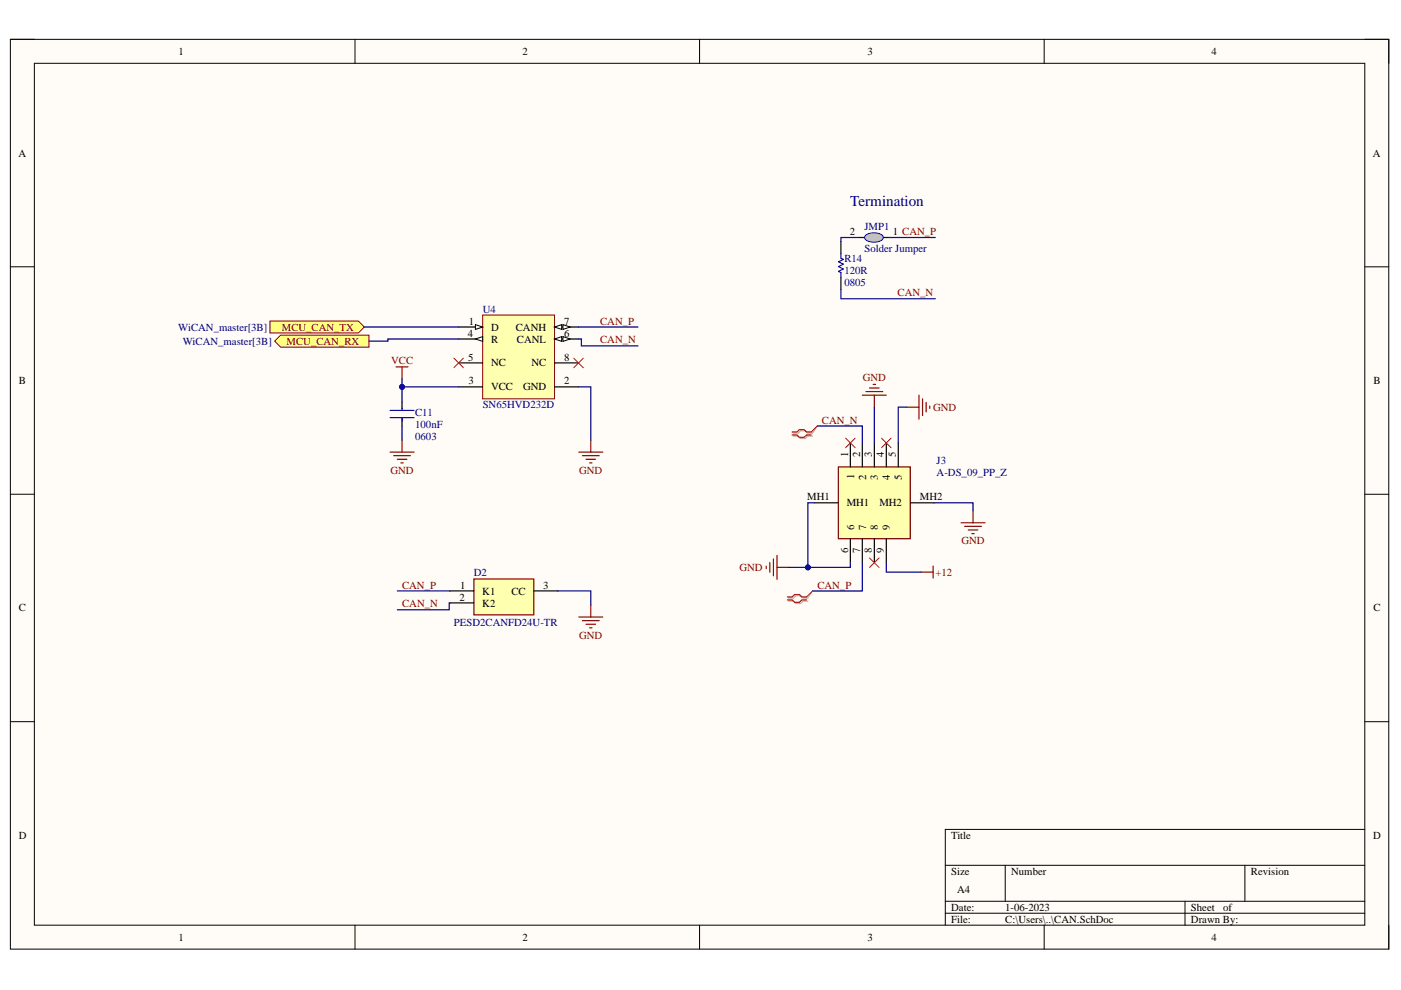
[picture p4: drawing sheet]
<svg xmlns="http://www.w3.org/2000/svg" width="297mm" height="210mm" viewBox="0 0 297 210" stroke-linecap="round" stroke-linejoin="round" font-family="sans-serif">
<defs><g id="words">
<text font-size="3.2" fill="#000080" x="180.3" y="43.7">Termination</text>
<g font-size="2.3">
<text x="37.8" y="11.6">1</text>
<text x="110.8" y="11.6">2</text>
<text x="183.9" y="11.6">3</text>
<text x="256.9" y="11.6">4</text>
<text x="3.9" y="33.2">A</text>
<text x="291.1" y="33.2">A</text>
<text x="180.2" y="49.8">2</text>
<text x="189.3" y="49.8">1 CAN_P</text>
<text x="99.2" y="71.4">4</text>
<text x="99.4" y="68.8">1</text>
<text x="104.1" y="70.1">D</text>
<text x="109.4" y="70.1">CANH</text>
<text x="119.6" y="71.4">6</text>
<text x="119.6" y="68.8">7</text>
<text x="99.3" y="76.4">5</text>
<text x="104.1" y="72.6">R</text>
<text x="104.1" y="77.7">NC</text>
<text x="109.6" y="72.6">CANL</text>
<text x="112.7" y="77.7">NC</text>
<text x="119.6" y="76.4">8</text>
<text x="4" y="81.4">B</text>
<text x="99.3" y="81.5">3</text>
<text x="104.1" y="82.8">VCC</text>
<text x="110.9" y="82.8">GND</text>
<text x="119.6" y="81.5">2</text>
<text x="291.2" y="81.4">B</text>
<text x="179.8" y="97" transform="rotate(-90 179.8 97)">1</text>
<text x="181.1" y="101.6" transform="rotate(-90 181.1 101.6)">1</text>
<text x="182.3" y="97" transform="rotate(-90 182.3 97)">2</text>
<text x="183.6" y="101.8" transform="rotate(-90 183.6 101.8)">2</text>
<text x="184.9" y="97" transform="rotate(-90 184.9 97)">3</text>
<text x="186.1" y="101.7" transform="rotate(-90 186.1 101.7)">3</text>
<text x="187.4" y="97" transform="rotate(-90 187.4 97)">4</text>
<text x="188.7" y="101.8" transform="rotate(-90 188.7 101.8)">4</text>
<text x="190" y="97" transform="rotate(-90 190 97)">5</text>
<text x="191.2" y="101.8" transform="rotate(-90 191.2 101.8)">5</text>
<text x="171.1" y="106.1">MH1</text>
<text x="179.5" y="107.4">MH1</text>
<text x="186.4" y="107.4">MH2</text>
<text x="195" y="106.1">MH2</text>
<text x="181.1" y="112.5" transform="rotate(-90 181.1 112.5)">6</text>
<text x="183.6" y="112.5" transform="rotate(-90 183.6 112.5)">7</text>
<text x="186.1" y="112.5" transform="rotate(-90 186.1 112.5)">8</text>
<text x="188.7" y="112.5" transform="rotate(-90 188.7 112.5)">9</text>
<text x="179.8" y="117.3" transform="rotate(-90 179.8 117.3)">6</text>
<text x="182.3" y="117.3" transform="rotate(-90 182.3 117.3)">7</text>
<text x="184.9" y="117.3" transform="rotate(-90 184.9 117.3)">8</text>
<text x="187.4" y="117.3" transform="rotate(-90 187.4 117.3)">9</text>
<text x="97.6" y="124.8">1</text>
<text x="115.2" y="124.8">3</text>
<text x="4" y="129.7">C</text>
<text x="97.4" y="127.3">2</text>
<text x="102.3" y="126.1">K1</text>
<text x="102.3" y="128.6">K2</text>
<text x="108.4" y="126.1">CC</text>
<text x="291.2" y="129.7">C</text>
<text x="4" y="177.9">D</text>
<text x="201.7" y="177.9">Title</text>
<text x="291.1" y="177.9">D</text>
<text x="201.7" y="185.5">Size</text>
<text x="214.4" y="185.5">Number</text>
<text x="265.2" y="185.5">Revision</text>
<text x="202.9" y="189.3">A4</text>
<text x="201.7" y="193.1">Date:</text>
<text x="201.7" y="195.6">File:</text>
<text x="213.1" y="193.1">1-06-2023</text>
<text x="213.1" y="195.6">C:\Users\..\CAN.SchDoc</text>
<text x="252.5" y="193.1">Sheet</text>
<text x="252.5" y="195.6">Drawn By:</text>
<text x="259.3" y="193.1">of</text>
<text x="37.8" y="199.5">1</text>
<text x="110.8" y="199.5">2</text>
<text x="183.9" y="199.5">3</text>
<text x="256.9" y="199.5">4</text>
</g>
<g font-size="2.3" fill="#000080">
<text x="183.3" y="48.8">JMP1</text>
<text x="183.3" y="53.4">Solder Jumper</text>
<text x="179" y="58">120R</text>
<text x="179" y="55.5">R14</text>
<text x="179" y="60.6">0805</text>
<text x="37.8" y="70.1">WiCAN_master[3B]</text>
<text x="102.3" y="66.3">U4</text>
<text x="38.8" y="73.1">WiCAN_master[3B]</text>
<text x="88" y="88.3">C11</text>
<text x="102.3" y="86.6">SN65HVD232D</text>
<text x="88" y="90.8">100nF</text>
<text x="88" y="93.4">0603</text>
<text x="198.6" y="98.5">J3</text>
<text x="198.6" y="101">A-DS_09_PP_Z</text>
<text x="100.5" y="122.2">D2</text>
<text x="96.2" y="132.8">PESD2CANFD24U-TR</text>
</g>
<g font-size="2.3" fill="#800000">
<text x="190.3" y="62.8">CAN_N</text>
<text x="59.8" y="70.1">MCU_CAN_TX</text>
<text x="127.2" y="68.8">CAN_P</text>
<text x="60.8" y="73.1">MCU_CAN_RX</text>
<text x="82.9" y="77.3">VCC</text>
<text x="127.2" y="72.8">CAN_N</text>
<text x="182.9" y="80.7">GND</text>
<text x="174.3" y="89.8">CAN_N</text>
<text x="197.9" y="87.1">GND</text>
<text x="82.8" y="100.4">GND</text>
<text x="122.8" y="100.4">GND</text>
<text x="203.9" y="115.4">GND</text>
<text x="85.3" y="124.8">CAN_P</text>
<text x="156.8" y="121">GND</text>
<text x="173.3" y="124.8">CAN_P</text>
<text x="198.3" y="122">+12</text>
<text x="85.3" y="128.8">CAN_N</text>
<text x="122.8" y="135.4">GND</text>
</g>
</g></defs>
<path d="M2.2 8.3h292.2v192.9h-292.2z" fill-rule="evenodd" fill="#fffcf8"/>
<path d="M2.2 8.3h292.2v192.9h-292.2z" fill="none" stroke="#000" stroke-width=".21"/>
<path d="M7.3 13.4h282.1v182.8h-282.1z" fill-rule="evenodd" fill="#fffcf8"/>
<g fill="none" stroke="#000" stroke-width=".21">
<path d="M2.2 8.3h5.1M7.3 13.4h282.1v182.8h-282.1zM75.3 8.3v5.1M148.3 8.3v5.1M221.4 8.3v5.1M289.4 8.3h5v5.1M2.2 56.6h5.1M289.4 56.6h5M2.2 104.8h5.1M289.4 104.8h5M2.2 153h5.1M289.4 153h5"/>
<path d="M289.4 175.9h-89v20.3M75.3 196.2v5M148.3 196.2v5M200.4 183.5h89M200.4 191.1h89M200.4 193.6h89M213.1 183.5v7.6M221.4 196.2v5M251.2 191.1v5.1M263.9 183.5v7.6M294.4 196.2v5"/>
</g>
<path d="M177.7 99h15.3v15.2h-15.3z" fill-rule="evenodd" fill="#ffffb0"/>
<g fill="none" stroke="#800000" stroke-width=".25">
<path d="M177.7 99h15.3v15.2h-15.3zM182.8 83.8h5.1M183.6 83h3.6M184.4 82.3h2M185.1 81.5h.5M185.4 83.8v2.5M192.3 86.3h2.5M194.8 83.8v5.1M195.6 84.6v3.5M196.4 85.3v2M197.1 86.1v.5M163.2 119.3v2"/>
<path d="M164 118.5v3.6M164.7 117.8v5M203.8 110.8h5M204.5 111.6h3.6M205.3 112.4h2M206 113.1h.6M206.3 108.3v2.5M162.5 120v.6M164.7 120.3h2.6M195.3 121.3h2.5M197.8 120v2.6"/>
</g>
<path d="M180.3 93.9v5.1M182.8 93.9v5.1M185.4 93.9v5.1M187.9 93.9v5.1M190.5 93.9v5.1M172.7 106.6h5M180.3 114.2v5.1M182.8 114.2v5.1M185.4 114.2v5.1M187.9 114.2v5.1M193 106.6h5.1" fill="none" stroke="#000" stroke-width=".25"/>
<path d="M173.3 90.3l-1.3 1.3M179.3 92.9l2 2M181.3 92.9l-2 2M186.9 92.9l2 2M188.9 92.9l-2 2M184.4 118.3l2 2M186.4 118.3l-2 2M172.3 125.3l-1.3 1.3" fill="none" stroke="#f00" stroke-width=".21"/>
<path d="M168.2 92.5h1l.5 .5h1l.6-.5h1M168.2 91.8h1l.5-.5h1l.6 .5h1M167.2 127.5h1l.5 .5h1l.5-.5h1.1M167.2 126.8h1l.5-.5h1l.5 .5h1.1" fill="none" stroke="#d0a19e" stroke-width=".25"/>
<path d="M173.3 90.3l-1 1.6M172.3 125.3l-1 1.5" fill="none" stroke="#d0a19e" stroke-width=".21"/>
<path d="M167.9 92.2h1.1l.5 .5h1l.5-.5h1M167.9 91.6h1.1l.5-.5h1l.5 .5h1M166.9 127.2h1.1l.5 .5h1l.5-.5h1M166.9 126.6h1.1l.5-.5h1l.5 .5h1" fill="none" stroke="#f00" stroke-width=".25"/>
<path d="M102.3 66.8h15.3v17.8h-15.3z" fill-rule="evenodd" fill="#ffffb0"/>
<path d="M102.3 66.8h15.3v17.8h-15.3z" fill="none" stroke="#800000" stroke-width=".21"/>
<path d="M97.2 69.3h5.1" fill="none" stroke="#000" stroke-width=".25"/>
<path d="M100.8 68.8l1.5 .5-1.5 .5z" fill="#f8fcff"/>
<path d="M100.8 68.8l1.5 .5-1.5 .5z" fill="none" stroke="#000" stroke-width=".21"/>
<path d="M97.2 71.9h5.1M97.2 82h5.1M117.6 82h5.1" fill="none" stroke="#000" stroke-width=".25"/>
<path d="M100.8 71.9l1.5-.5v1z" fill="#f8fcff"/>
<path d="M100.8 71.9l1.5-.5v1z" fill="none" stroke="#000" stroke-width=".21"/>
<path d="M97.2 77h5.1M117.6 71.9h5.1" fill="none" stroke="#000" stroke-width=".25"/>
<path d="M117.6 71.9l1.5-.5v1z" fill="#f8fcff"/>
<path d="M117.6 71.9l1.5-.5v1z" fill="none" stroke="#000" stroke-width=".21"/>
<path d="M119.4 71.4l1.5 .5-1.5 .5z" fill="#f8fcff"/>
<path d="M119.4 71.4l1.5 .5-1.5 .5z" fill="none" stroke="#000" stroke-width=".21"/>
<path d="M117.6 69.3h5.1" fill="none" stroke="#000" stroke-width=".25"/>
<path d="M117.6 69.3l1.5-.5v1z" fill="#f8fcff"/>
<path d="M117.6 69.3l1.5-.5v1z" fill="none" stroke="#000" stroke-width=".21"/>
<path d="M119.4 68.8l1.5 .5-1.5 .5z" fill="#f8fcff"/>
<path d="M119.4 68.8l1.5 .5-1.5 .5z" fill="none" stroke="#000" stroke-width=".21"/>
<path d="M117.6 77h5.1" fill="none" stroke="#000" stroke-width=".25"/>
<path d="M96.2 75.9l2.1 2.1M98.3 75.9l-2.1 2.1M121.6 75.9l2.1 2.1M123.7 75.9l-2.1 2.1" fill="none" stroke="#f00" stroke-width=".21"/>
<path d="M84 77.8h2.5M85.2 77.8v2.5M122.7 95.9h5.1M123.5 96.6h3.5M124.2 97.4h2.1M125 98.1h.5M125.3 93.3v2.6" fill="none" stroke="#800000" stroke-width=".25"/>
<path d="M100.5 122.8h12.7v7.6h-12.7z" fill-rule="evenodd" fill="#ffffb0"/>
<path d="M100.5 122.8h12.7v7.6h-12.7zM122.7 130.8h5.1M123.5 131.6h3.5M124.2 132.4h2.1M125 133.1h.5M125.3 128.3v2.5" fill="none" stroke="#800000" stroke-width=".25"/>
<path d="M95.4 125.3h5.1M95.4 127.8h5.1M113.2 125.3h5.1" fill="none" stroke="#000" stroke-width=".25"/>
<path d="M57.2 68.1h18.8l1.2 1.2-1.2 1.3h-18.8z" fill-rule="evenodd" fill="#ffff80"/>
<path d="M57.2 68.1h18.8l1.2 1.2-1.2 1.3h-18.8z" fill="none" stroke="#800000" stroke-width=".21"/>
<path d="M58.2 72.3l1.3-1.2h18.7v2.5h-18.7z" fill-rule="evenodd" fill="#ffff80"/>
<path d="M58.2 72.3l1.3-1.2h18.7v2.5h-18.7z" fill="none" stroke="#800000" stroke-width=".21"/>
<path d="M178.3 51.2v2.5M178.3 58.8v2.5M85.2 85.2v1.6M85.2 88.5v1.8" fill="none" stroke="#000" stroke-width=".25"/>
<path d="M178.3 53.7v1l.5 .3-1 .5 1 .5-1 .5 1 .5-1 .5 .5 .3v1M82.7 88.5h5.1M82.7 87h5.1M85.2 86.5v.3M85.2 88.5v.8" fill="none" stroke="#00f" stroke-width=".25"/>
<path d="M82.7 95.9h5.1M83.5 96.6h3.5M84.2 97.4h2.1M85 98.1h.5M85.2 93.3v2.6" fill="none" stroke="#800000" stroke-width=".25"/>
<path d="M173.3 90.3h9.5v3.6M185.4 86.3v7.6M192.3 86.3h-1.8v7.6M172.7 106.6h-1.4v13.7M187.9 119.3v2h7.4" fill="none" stroke="#000080" stroke-width=".25"/>
<circle cx="171.3" cy="120.3" r=".51" fill="#000080"/>
<circle cx="171.3" cy="120.3" r=".51" fill="none" stroke="#000080" stroke-width=".21"/>
<path d="M77.2 69.3h20M97.2 71.9h-15v.4h-4M122.7 71.9h.6v1.4h12M122.7 69.3h12.6M85.2 80.3v1.7M85.2 90.3v3M122.7 82h2.6v11.3M182.8 119.3v6h-10.5M198.1 106.6h8.2v1.7M84.2 125.3h11.2M95.4 127.8h-.2v1.5h-11M118.3 125.3h7v3" fill="none" stroke="#000080" stroke-width=".25"/>
<circle cx="85.2" cy="82" r=".51" fill="#000080"/>
<circle cx="85.2" cy="82" r=".51" fill="none" stroke="#000080" stroke-width=".21"/>
<path d="M97.2 82h-12v3.2" fill="none" stroke="#000080" stroke-width=".25"/>
<circle cx="85.2" cy="82" r=".51" fill="#000080"/>
<circle cx="85.2" cy="82" r=".51" fill="none" stroke="#000080" stroke-width=".21"/>
<path d="M180.3 119.3v1h-13" fill="none" stroke="#000080" stroke-width=".25"/>
<circle cx="171.3" cy="120.3" r=".51" fill="#000080"/>
<circle cx="171.3" cy="120.3" r=".51" fill="none" stroke="#000080" stroke-width=".21"/>
<path d="M182.3 50.4h-4v.8M188.3 50.4h10M178.3 61.3v2h20" fill="none" stroke="#000080" stroke-width=".25"/>
<path d="M182.3 50.4h1M187.3 50.4h1" fill="none" stroke="#000" stroke-width=".25"/>
<path d="M183.4 50a2.96 2.96 0 0 1 3.8 0l.1 .4a2.17 2.17 0 0 1-2.6 .9 1.13 1.13 0 0 1-1.3-1.3z" fill="#c0c0c0"/>
<path d="M183.4 50a2.96 2.96 0 0 1 3.8 0l.1 .4a2.17 2.17 0 0 1-2.6 .9 1.13 1.13 0 0 1-1.3-1.3z" fill="none" stroke="#00f" stroke-width=".21"/>
<use href="#words"/>
</svg>
